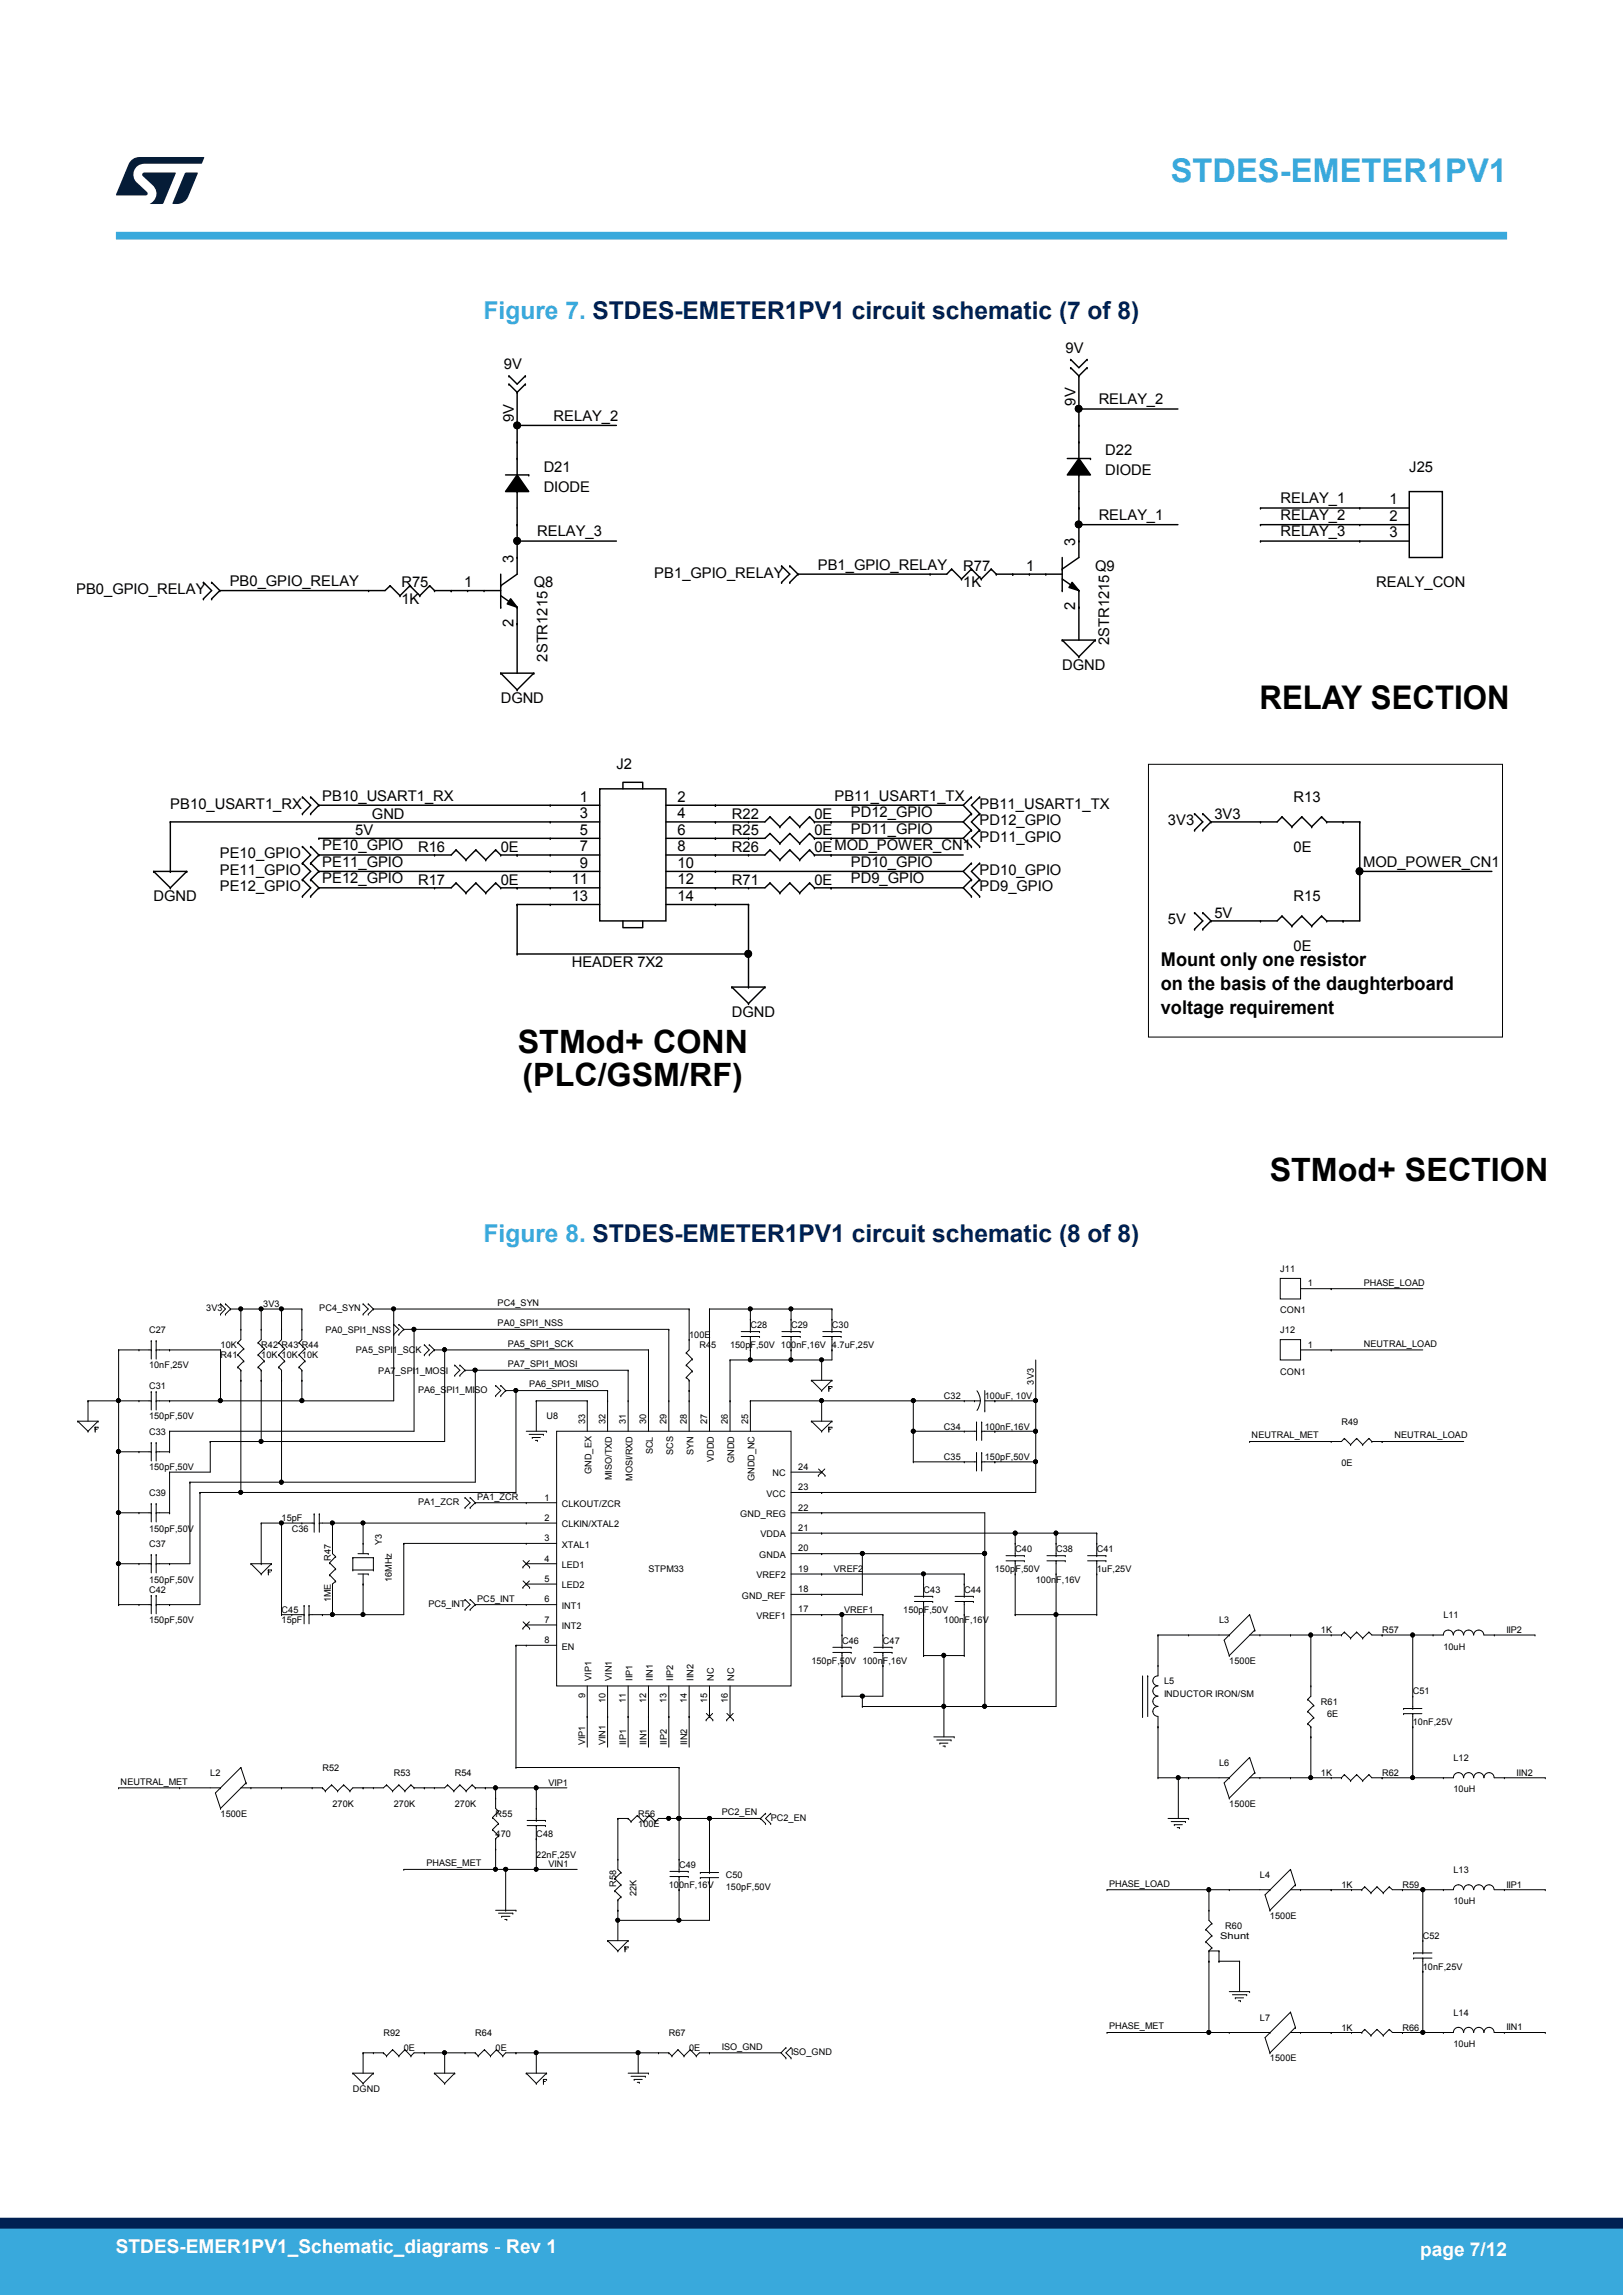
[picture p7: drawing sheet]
<svg xmlns="http://www.w3.org/2000/svg" width="210mm" height="297mm" viewBox="0 0 210 297" stroke-linecap="round" stroke-linejoin="round" font-family="sans-serif">
<defs><g id="words">
<text font-size="4.2" fill="#39a9dc" x="151.5" y="23.5">STDES-EMETER1PV1</text>
<g font-size="4.2">
<text x="163" y="91.8">RELAY SECTION</text>
<text x="67" y="136.2">STMod+ CONN</text>
<text x="67.6" y="140.6">(PLC/GSM/RF)</text>
<text x="164.3" y="152.9">STMod+ SECTION</text>
</g>
<g font-size="3.2" fill="#39a9dc">
<text x="62.6" y="41.3">Figure 7. STDES-EMETER1PV1 circuit schematic (7 of 8)</text>
<text x="62.6" y="160.7">Figure 8. STDES-EMETER1PV1 circuit schematic (8 of 8)</text>
</g>
<g font-size="2.5">
<text x="150.2" y="125.1">Mount only one resistor</text>
<text x="150.2" y="128.1">on the basis of the daughterboard</text>
<text x="150.2" y="131.2">voltage requirement</text>
</g>
<g font-size="2.5" fill="#fff">
<text x="15" y="291.6">STDES-EMER1PV1_Schematic_diagrams - Rev 1</text>
<text x="183.7" y="291.9">page 7/12</text>
</g>
<g font-size="1.9">
<text x="65.2" y="47.8">9V</text>
<text x="137.9" y="45.7">9V</text>
<text x="139.2" y="52.5" transform="rotate(-90 139.2 52.5)">9V</text>
<text x="142.2" y="52.3">RELAY_2</text>
<text x="66.5" y="54.6" transform="rotate(-90 66.5 54.6)">9V</text>
<text x="71.6" y="54.5">RELAY_2</text>
<text x="143" y="58.9">D22</text>
<text x="70.4" y="61.1">D21</text>
<text x="70.4" y="63.6">DIODE</text>
<text x="143" y="61.5">DIODE</text>
<text x="165.7" y="65.1">RELAY_1</text>
<text x="179.8" y="65.3">1</text>
<text x="182.3" y="61.1">J25</text>
<text x="69.5" y="69.4">RELAY_3</text>
<text x="139.1" y="70.6" transform="rotate(-90 139.1 70.6)">3</text>
<text x="142.2" y="67.3">RELAY_1</text>
<text x="165.7" y="67.3">RELAY_2</text>
<text x="165.7" y="69.4">RELAY_3</text>
<text x="179.8" y="67.4">2</text>
<text x="179.8" y="69.6">3</text>
<text x="9.9" y="76.9">PB0_GPIO_RELAY</text>
<text x="29.7" y="75.8">PB0_GPIO_RELAY</text>
<text x="51.9" y="76">R75</text>
<text x="60.1" y="76">1</text>
<text x="66.4" y="72.8" transform="rotate(-90 66.4 72.8)">3</text>
<text x="69.1" y="76">Q8</text>
<text x="84.7" y="74.7">PB1_GPIO_RELAY</text>
<text x="105.8" y="73.7">PB1_GPIO_RELAY</text>
<text x="124.6" y="73.9">R77</text>
<text x="124.6" y="76">1K</text>
<text x="132.8" y="73.8">1</text>
<text x="141.7" y="73.9">Q9</text>
<text x="178.1" y="76">REALY_CON</text>
<text x="51.9" y="78.1">1K</text>
<text x="66.4" y="81.1" transform="rotate(-90 66.4 81.1)">2</text>
<text x="139.1" y="79" transform="rotate(-90 139.1 79)">2</text>
<text x="143.5" y="83.5" transform="rotate(-90 143.5 83.5)">2STR1215</text>
<text x="70.9" y="85.6" transform="rotate(-90 70.9 85.6)">2STR1215</text>
<text x="137.4" y="86.7">DGND</text>
<text x="64.8" y="91">DGND</text>
<text x="79.8" y="99.5">J2</text>
<text x="22" y="104.6">PB10_USART1_RX</text>
<text x="41.7" y="103.6">PB10_USART1_RX</text>
<text x="48.1" y="105.9">GND</text>
<text x="75" y="103.7">1</text>
<text x="75" y="105.9">3</text>
<text x="87.7" y="103.7">2</text>
<text x="87.7" y="105.9">4</text>
<text x="94.7" y="105.9">R22</text>
<text x="105.4" y="105.9">0E</text>
<text x="108" y="103.6">PB11_USART1_TX</text>
<text x="110.1" y="105.8">PD12_GPIO</text>
<text x="110.1" y="107.9">PD11_GPIO</text>
<text x="126.8" y="106.8">PD12_GPIO</text>
<text x="126.8" y="104.6">PB11_USART1_TX</text>
<text x="151.1" y="106.8">3V3</text>
<text x="157.1" y="105.9">3V3</text>
<text x="167.4" y="103.8">R13</text>
<text x="28.4" y="113.2">PE11_GPIO</text>
<text x="28.4" y="111.1">PE10_GPIO</text>
<text x="41.7" y="110.1">PE10_GPIO</text>
<text x="41.7" y="112.2">PE11_GPIO</text>
<text x="46" y="108.1">5V</text>
<text x="54.1" y="110.2">R16</text>
<text x="64.8" y="110.2">0E</text>
<text x="75" y="108">5</text>
<text x="75" y="110.2">7</text>
<text x="75" y="112.3">9</text>
<text x="87.7" y="108">6</text>
<text x="87.7" y="110.2">8</text>
<text x="87.7" y="112.3">10</text>
<text x="94.7" y="108.1">R25</text>
<text x="94.7" y="110.2">R26</text>
<text x="105.4" y="108.1">0E</text>
<text x="105.4" y="110.2">0EMOD_POWER_CN1</text>
<text x="110.1" y="112.2">PD10_GPIO</text>
<text x="126.8" y="113.2">PD10_GPIO</text>
<text x="126.8" y="108.9">PD11_GPIO</text>
<text x="167.4" y="110.2">0E</text>
<text x="176.4" y="112.2">MOD_POWER_CN1</text>
<text x="19.9" y="116.6">DGND</text>
<text x="28.4" y="115.3">PE12_GPIO</text>
<text x="41.7" y="114.3">PE12_GPIO</text>
<text x="54.1" y="114.5">R17</text>
<text x="64.8" y="114.5">0E</text>
<text x="74" y="114.4">11</text>
<text x="74" y="116.6">13</text>
<text x="87.7" y="114.4">12</text>
<text x="87.7" y="116.6">14</text>
<text x="94.7" y="114.5">R71</text>
<text x="105.4" y="114.5">0E</text>
<text x="110.1" y="114.3">PD9_GPIO</text>
<text x="126.8" y="115.3">PD9_GPIO</text>
<text x="151.1" y="119.6">5V</text>
<text x="157.1" y="118.7">5V</text>
<text x="167.4" y="116.6">R15</text>
<text x="74" y="125.2">HEADER 7X2</text>
<text x="167.4" y="123.1">0E</text>
<text x="94.7" y="131.6">DGND</text>
</g>
<g font-size="1.2">
<text x="165.6" y="164.6">J11</text>
<text x="169.2" y="166.5">1</text>
<text x="176.5" y="166.4">PHASE_LOAD</text>
<text x="19.3" y="172.5">C27</text>
<text x="26.7" y="169.7">3V3</text>
<text x="34.1" y="169.1">3V3</text>
<text x="41.3" y="169.7">PC4_SYN</text>
<text x="42.1" y="172.5">PA0_SPI1_NSS</text>
<text x="64.4" y="169">PC4_SYN</text>
<text x="64.4" y="171.6">PA0_SPI1_NSS</text>
<text x="89.2" y="173.1">100E</text>
<text x="97.1" y="171.8">C28</text>
<text x="102.4" y="171.8">C29</text>
<text x="107.6" y="171.8">C30</text>
<text x="165.6" y="172.5">J12</text>
<text x="165.6" y="170">CON1</text>
<text x="19.3" y="177.1">10nF,25V</text>
<text x="19.3" y="179.7">C31</text>
<text x="28.5" y="175.8">R41</text>
<text x="28.5" y="174.5">10K</text>
<text x="33.8" y="174.5">R42 R43 R44</text>
<text x="33.8" y="175.8">10K 10K 10K</text>
<text x="46.1" y="175.1">PA5_SPI1_SCK</text>
<text x="48.9" y="177.8">PA7_SPI1_MOSI</text>
<text x="65.7" y="176.9">PA7_SPI1_MOSI</text>
<text x="65.7" y="174.3">PA5_SPI1_SCK</text>
<text x="68.5" y="179.6">PA6_SPI1_MISO</text>
<text x="90.5" y="174.5">R45</text>
<text x="94.5" y="174.5">150pF,50V 100nF,16V 4.7uF,25V</text>
<text x="133.8" y="179.2" transform="rotate(-90 133.8 179.2)">3V3</text>
<text x="165.6" y="177.9">CON1</text>
<text x="169.2" y="174.4">1</text>
<text x="176.5" y="174.3">NEUTRAL_LOAD</text>
<text x="19.3" y="183.7">150pF,50V</text>
<text x="19.3" y="185.7">C33</text>
<text x="54.1" y="180.3">PA6_SPI1_MISO</text>
<text x="70.7" y="183.7">U8</text>
<text x="75.7" y="184.3" transform="rotate(-90 75.7 184.3)">33</text>
<text x="78.3" y="184.3" transform="rotate(-90 78.3 184.3)">32</text>
<text x="81" y="184.3" transform="rotate(-90 81 184.3)">31</text>
<text x="83.6" y="184.3" transform="rotate(-90 83.6 184.3)">30</text>
<text x="86.2" y="184.3" transform="rotate(-90 86.2 184.3)">29</text>
<text x="88.9" y="184.3" transform="rotate(-90 88.9 184.3)">28</text>
<text x="91.5" y="184.3" transform="rotate(-90 91.5 184.3)">27</text>
<text x="94.2" y="184.3" transform="rotate(-90 94.2 184.3)">26</text>
<text x="96.8" y="184.3" transform="rotate(-90 96.8 184.3)">25</text>
<text x="122.1" y="185">C34</text>
<text x="122.1" y="181.1">C32</text>
<text x="127.4" y="185">100nF,16V</text>
<text x="127.4" y="181.1">100uF, 10V</text>
<text x="173.6" y="184.4">R49</text>
<text x="19.3" y="190.3">150pF,50V</text>
<text x="76.5" y="190.7" transform="rotate(-90 76.5 190.7)">GND_EX</text>
<text x="79.2" y="191.6" transform="rotate(-90 79.2 191.6)">MISO/TXD</text>
<text x="81.8" y="191.7" transform="rotate(-90 81.8 191.7)">MOSI/RXD</text>
<text x="84.5" y="188.2" transform="rotate(-90 84.5 188.2)">SCL</text>
<text x="87.1" y="188.3" transform="rotate(-90 87.1 188.3)">SCS</text>
<text x="89.7" y="188.3" transform="rotate(-90 89.7 188.3)">SYN</text>
<text x="92.3" y="189.2" transform="rotate(-90 92.3 189.2)">VDDD</text>
<text x="95" y="189.3" transform="rotate(-90 95 189.3)">GNDD</text>
<text x="97.6" y="191.7" transform="rotate(-90 97.6 191.7)">GNDD_NC</text>
<text x="100" y="191.1">NC</text>
<text x="103.3" y="190.2">24</text>
<text x="122.1" y="189">C35</text>
<text x="127.4" y="189">150pF,50V</text>
<text x="161.9" y="186.1">NEUTRAL_MET</text>
<text x="173.6" y="189.8">0E</text>
<text x="180.4" y="186.1">NEUTRAL_LOAD</text>
<text x="19.3" y="193.6">C39</text>
<text x="36.4" y="196.9">15pF</text>
<text x="54.1" y="194.8">PA1_ZCR</text>
<text x="61.8" y="194.1">PA1_ZCR</text>
<text x="70.4" y="196.8">2</text>
<text x="70.4" y="194.2">1</text>
<text x="72.7" y="197.7">CLKIN/XTAL2</text>
<text x="72.7" y="195">CLKOUT/ZCR</text>
<text x="95.8" y="196.3">GND_REG</text>
<text x="99.2" y="193.7">VCC</text>
<text x="103.3" y="195.5">22</text>
<text x="103.3" y="192.9">23</text>
<text x="19.3" y="200.2">C37</text>
<text x="19.3" y="198.2">150pF,50V</text>
<text x="37.8" y="198.2">C36</text>
<text x="42.8" y="202" transform="rotate(-90 42.8 202)">R47</text>
<text x="49.4" y="200" transform="rotate(-90 49.4 200)">Y3</text>
<text x="70.4" y="199.4">3</text>
<text x="70.4" y="202.1">4</text>
<text x="72.7" y="200.3">XTAL1</text>
<text x="72.7" y="202.9">LED1</text>
<text x="83.9" y="203.5">STPM33</text>
<text x="98.2" y="201.6">GNDA</text>
<text x="98.4" y="199">VDDA</text>
<text x="103.3" y="200.8">20</text>
<text x="103.3" y="203.4">19</text>
<text x="103.3" y="198.1">21</text>
<text x="107.9" y="203.4">VREF2</text>
<text x="128.7" y="203.5">150pF,50V</text>
<text x="131.4" y="200.8">C40</text>
<text x="136.6" y="200.8">C38</text>
<text x="141.9" y="200.8">C41</text>
<text x="141.9" y="203.5">1uF,25V</text>
<text x="19.3" y="204.8">150pF,50V</text>
<text x="19.3" y="206.1">C42</text>
<text x="36.4" y="208.8">C45</text>
<text x="42.8" y="207.4" transform="rotate(-90 42.8 207.4)">1ME</text>
<text x="50.7" y="204.7" transform="rotate(-90 50.7 204.7)">16MHz</text>
<text x="55.4" y="207.9">PC5_INT</text>
<text x="61.8" y="207.3">PC5_INT</text>
<text x="70.4" y="210">7</text>
<text x="70.4" y="207.4">6</text>
<text x="70.4" y="204.7">5</text>
<text x="72.7" y="208.2">INT1</text>
<text x="72.7" y="205.5">LED2</text>
<text x="96" y="206.9">GND_REF</text>
<text x="97.9" y="209.5">VREF1</text>
<text x="97.9" y="204.2">VREF2</text>
<text x="103.3" y="206">18</text>
<text x="103.3" y="208.7">17</text>
<text x="109.2" y="208.7">VREF1</text>
<text x="116.9" y="208.8">150pF,50V</text>
<text x="119.5" y="206.1">C43</text>
<text x="124.8" y="206.1">C44</text>
<text x="134" y="204.8">100nF,16V</text>
<text x="186.8" y="209.4">L11</text>
<text x="19.3" y="210.1">150pF,50V</text>
<text x="36.4" y="210.1">15pF</text>
<text x="70.4" y="212.6">8</text>
<text x="72.7" y="210.8">INT2</text>
<text x="72.7" y="213.5">EN</text>
<text x="105" y="215.3">150pF,50V 100nF,16V</text>
<text x="108.9" y="212.7">C46</text>
<text x="114.2" y="212.7">C47</text>
<text x="122.1" y="210.1">100nF,16V</text>
<text x="157.7" y="210.1">L3</text>
<text x="159.1" y="215.3">1500E</text>
<text x="170.9" y="211.4">1K</text>
<text x="178.8" y="211.4">R57</text>
<text x="186.8" y="213.5">10uH</text>
<text x="194.9" y="211.3">IIP2</text>
<text x="75.7" y="219.8" transform="rotate(-90 75.7 219.8)">9</text>
<text x="76.5" y="217.5" transform="rotate(-90 76.5 217.5)">VIP1</text>
<text x="78.3" y="220.4" transform="rotate(-90 78.3 220.4)">10</text>
<text x="79.2" y="217.5" transform="rotate(-90 79.2 217.5)">VIN1</text>
<text x="81" y="220.4" transform="rotate(-90 81 220.4)">11</text>
<text x="81.8" y="217.5" transform="rotate(-90 81.8 217.5)">IIP1</text>
<text x="83.6" y="220.4" transform="rotate(-90 83.6 220.4)">12</text>
<text x="84.5" y="217.5" transform="rotate(-90 84.5 217.5)">IIN1</text>
<text x="86.2" y="220.4" transform="rotate(-90 86.2 220.4)">13</text>
<text x="87.1" y="217.5" transform="rotate(-90 87.1 217.5)">IIP2</text>
<text x="88.9" y="220.4" transform="rotate(-90 88.9 220.4)">14</text>
<text x="89.7" y="217.5" transform="rotate(-90 89.7 217.5)">IIN2</text>
<text x="91.5" y="220.4" transform="rotate(-90 91.5 220.4)">15</text>
<text x="92.3" y="217.5" transform="rotate(-90 92.3 217.5)">NC</text>
<text x="94.2" y="220.4" transform="rotate(-90 94.2 220.4)">16</text>
<text x="95" y="217.5" transform="rotate(-90 95 217.5)">NC</text>
<text x="150.6" y="218">L5</text>
<text x="150.6" y="219.6">INDUCTOR IRON/SM</text>
<text x="170.9" y="220.6">R61</text>
<text x="182.8" y="219.3">C51</text>
<text x="75.7" y="225.8" transform="rotate(-90 75.7 225.8)">VIP1</text>
<text x="78.4" y="225.8" transform="rotate(-90 78.4 225.8)">VIN1</text>
<text x="81" y="225.8" transform="rotate(-90 81 225.8)">IIP1</text>
<text x="83.6" y="225.8" transform="rotate(-90 83.6 225.8)">IIN1</text>
<text x="86.3" y="225.8" transform="rotate(-90 86.3 225.8)">IIP2</text>
<text x="88.9" y="225.8" transform="rotate(-90 88.9 225.8)">IIN2</text>
<text x="171.7" y="222.2">6E</text>
<text x="182.8" y="223.2">10nF,25V</text>
<text x="188.1" y="227.9">L12</text>
<text x="15.6" y="231">NEUTRAL_MET</text>
<text x="27.2" y="229.8">L2</text>
<text x="41.7" y="229.2">R52</text>
<text x="43" y="233.8">270K</text>
<text x="50.9" y="229.8">R53</text>
<text x="50.9" y="233.8">270K</text>
<text x="58.8" y="229.8">R54</text>
<text x="58.8" y="233.8">270K</text>
<text x="71" y="231.1">VIP1</text>
<text x="157.7" y="228.5">L6</text>
<text x="159.1" y="233.8">1500E</text>
<text x="170.9" y="229.8">1K</text>
<text x="178.8" y="229.8">R62</text>
<text x="188.1" y="231.9">10uH</text>
<text x="196.2" y="229.8">IIN2</text>
<text x="28.5" y="235.1">1500E</text>
<text x="64.1" y="235.1">R55</text>
<text x="64.1" y="237.8">470</text>
<text x="69.4" y="237.8">C48</text>
<text x="82.6" y="235.1">R56</text>
<text x="82.6" y="236.4">100E</text>
<text x="93.4" y="234.9">PC2_EN</text>
<text x="99.7" y="235.6">PC2_EN</text>
<text x="55.2" y="241.5">PHASE_MET</text>
<text x="69.4" y="240.4">22nF,25V</text>
<text x="71" y="241.7">VIN1</text>
<text x="79.7" y="244.2" transform="rotate(-90 79.7 244.2)">R58</text>
<text x="82.4" y="245.4" transform="rotate(-90 82.4 245.4)">22K</text>
<text x="86.5" y="244.4">100nF,16V</text>
<text x="87.9" y="241.7">C49</text>
<text x="93.9" y="243">C50</text>
<text x="93.9" y="244.6">150pF,50V</text>
<text x="143.5" y="244.1">PHASE_LOAD</text>
<text x="163" y="243">L4</text>
<text x="173.6" y="244.4">1K</text>
<text x="181.5" y="244.4">R59</text>
<text x="188.1" y="242.4">L13</text>
<text x="194.9" y="244.3">IIP1</text>
<text x="157.9" y="250.9">Shunt</text>
<text x="158.5" y="249.6">R60</text>
<text x="164.3" y="248.3">1500E</text>
<text x="184.1" y="250.9">C52</text>
<text x="188.1" y="246.5">10uH</text>
<text x="184.1" y="254.9">10nF,25V</text>
<text x="49.6" y="263.5">R92</text>
<text x="61.5" y="263.5">R64</text>
<text x="86.5" y="263.5">R67</text>
<text x="143.5" y="262.6">PHASE_MET</text>
<text x="163" y="261.5">L7</text>
<text x="173.6" y="262.8">1K</text>
<text x="181.5" y="262.8">R66</text>
<text x="188.1" y="260.8">L14</text>
<text x="194.9" y="262.8">IIN1</text>
<text x="52.2" y="265.4">0E</text>
<text x="64.1" y="265.4">0E</text>
<text x="89.2" y="265.4">0E</text>
<text x="93.4" y="265.3">ISO_GND</text>
<text x="102.4" y="266">ISO_GND</text>
<text x="164.3" y="266.8">1500E</text>
<text x="188.1" y="264.9">10uH</text>
<text x="45.7" y="270.7">DGND</text>
</g>
</g></defs>
<g fill="none" stroke="#000" stroke-width=".19">
<path d="M65.9 49.7l1 1.1M65.9 48.6l1 1.1 1.1-1.1M65.9 49.7h.1M65.9 48.6h.1M66.9 59.3h.1M66.9 57.2h.1M66.9 50.8h.1M66.9 55.1h.1M66.9 50.8v10.7M66.9 55.1h12.9M68 49.7l-1.1 1.1M68 49.7h.1"/>
<path d="M68 48.6h.1M138.1 59.3h3M138.5 47.6h.1M138.5 46.5h.1M138.5 47.6l1.1 1M138.5 46.5l1.1 1.1 1.1-1.1M139.6 52.9h12.8M139.6 59.3l1.5 2.2h-3zM139.6 57.2h.1M139.6 55.1h.1M139.6 48.6h.1M139.6 52.9h.1"/>
<path d="M139.6 48.6v10.7M140.7 47.6h.1M140.7 46.5h.1M140.7 47.6l-1.1 1M141.1 59.3h.1M26.3 75.4l1.1 1-1.1 1.1M26.3 75.4h.1M26.3 77.5h.1M27.4 77.5h.1M27.4 75.4h.1M27.4 75.4l1 1M28.4 76.4h.1"/>
<path d="M28.4 76.4l-1 1.1M47.7 76.4h.1M50.5 75.8h.1M50.5 75.8l1.3 1.3M50.5 75.8l-.7 .6h-21.4M51.8 77.1h.1M53 75.8h.1M53 75.8l1.3 1.3M53 75.8l-1.2 1.3M54.3 77.1h.1M55.6 75.8h.1M55.6 75.8l.6 .6"/>
<path d="M55.6 75.8l-1.3 1.3M56.2 76.4h.1M56.2 76.4h8.6M58.4 76.4h.1M60.5 76.4h.1M62.6 76.4h.1M64.8 75.8h.1M64.8 78.6h.1M64.8 77.1l2.1 1.5M64.8 74.3v4.3M65.4 61.5h3M66.1 77.5l.8 1.1-1.3-.5z"/>
<path d="M66.9 61.5l1.5 2.1h-3zM66.9 78.6h.1M66.9 72.1h.1M66.9 63.6h.1M66.9 67.9h.1M66.9 70h.1M66.9 63.6v10.7l-2.1 1.5M66.9 78.6v8.5M66.9 70h12.9M68.4 61.5h.1M101.1 73.2h.1M101.1 75.4h.1"/>
<path d="M101.1 73.2l1.1 1.1-1.1 1.1M102.2 73.2l1.1 1.1M102.2 75.4h.1M102.2 73.2h.1M103.3 74.3h.1M103.3 74.3l-1.1 1.1M120.3 74.3h.1M123.1 73.6h.1M123.1 73.6l1.3 1.3M123.1 73.6l-.6 .7h-19.2M124.4 74.9h.1M125.7 73.6l-1.3 1.3"/>
<path d="M125.7 73.6h.1M125.7 73.6l1.3 1.3M127 74.9h.1M128.3 73.6l-1.3 1.3M128.3 73.6h.1M128.3 73.6l.6 .7M128.9 74.3h.1M128.9 74.3h8.5M131 74.3h.1M133.2 74.3h.1M135.3 74.3h.1M137.4 73.6h.1"/>
<path d="M137.4 76.4h.1M137.4 74.9l2.2 1.5M137.4 72.1v4.3M138.7 75.4l.9 1-1.3-.4zM139.6 67.9h12.8M139.6 61.5h.1M139.6 65.7h.1M139.6 76.4h.1M139.6 70h.1M139.6 78.6h.1M139.6 67.9h.1M139.6 61.5v10.6l-2.2 1.5"/>
<path d="M139.6 76.4v6.4M163.1 65.7h19.2M163.1 67.9h19.2M163.1 70h19.2M163.1 65.7h.1M163.1 67.9h.1M163.1 70h.1M175.9 65.7h.1M175.9 67.9h.1M175.9 70h.1M182.3 63.6h4.3v8.5h-4.3zM64.8 87.1l2.1 2.2"/>
<path d="M64.8 87.1h.1M64.8 87.1h4.3M66.9 89.3h.1M66.9 80.7h.1M69.1 87.1h.1M69.1 87.1l-2.2 2.2M137.4 82.8h.1M137.4 82.8h4.3M137.4 82.8l2.2 2.2M139.6 85h.1M141.7 82.8h.1M141.7 82.8l-2.1 2.2"/>
<path d="M19.9 112.8l2.1 2.1M19.9 112.8h.1M19.9 112.8h4.3M22 106.4h55.6M22 114.9h.1M22 106.4h.1M22 112.8h.1M22 106.4v6.4M24.2 112.8h.1M24.2 112.8l-2.2 2.1M39.1 111.7l1.1 1.1-1.1 1M39.1 109.6l1.1 1-1.1 1.1"/>
<path d="M39.1 103.1l1.1 1.1-1.1 1.1M39.1 113.8l1.1 1.1-1.1 1.1M39.1 111.7h.1M39.1 113.8h.1M39.1 109.6h.1M39.1 103.1h.1M39.1 105.3h.1M39.1 116h.1M40.2 113.8h.1M40.2 111.7h.1M40.2 109.6h.1M40.2 105.3h.1"/>
<path d="M40.2 103.1h.1M40.2 116h.1M40.2 111.7l1.1 1.1M40.2 109.6l1.1 1M40.2 103.1l1.1 1.1M40.2 113.8l1.1 1.1M41.3 112.8h36.3M41.3 104.2h36.3M41.3 108.5h36.3M41.3 110.6h.1M41.3 112.8h.1M41.3 104.2h.1"/>
<path d="M41.3 114.9h.1M41.3 108.5h.1M41.3 112.8l-1.1 1M41.3 110.6l-1.1 1.1M41.3 104.2l-1.1 1.1M41.3 114.9l-1.1 1.1M56.2 114.9h.1M56.2 110.6h.1M59 114.3h.1M59 110h.1M59 114.3l1.3 1.3M59 110l1.3 1.3"/>
<path d="M59 110l-.6 .6h-17.1M59 114.3l-.6 .6h-17.1M60.3 115.6h.1M60.3 111.3h.1M61.6 114.3h.1M61.6 110h.1M61.6 114.3l1.3 1.3M61.6 110l1.3 1.3M61.6 114.3l-1.3 1.3M61.6 110l-1.3 1.3M62.9 115.6h.1M62.9 111.3h.1"/>
<path d="M64.1 114.3l-1.2 1.3M64.1 110l-1.2 1.3M64.1 114.3h.1M64.1 110h.1M64.1 114.3l.7 .6M64.1 110l.7 .6M64.8 114.9h.1M64.8 110.6h.1M64.8 110.6h12.8M64.8 114.9h12.8M66.9 114.9h.1M66.9 110.6h.1"/>
<path d="M66.9 117.1h.1M66.9 117.1v6.4M66.9 117.1h10.7M71.2 104.2h.1M71.2 106.4h.1M71.2 108.5h.1M71.2 110.6h.1M71.2 112.8h.1M71.2 114.9h.1M71.2 117.1h.1M77.6 102.1h8.6v17.1h-8.6zM80.6 119.2v.9h2.6v-.9"/>
<path d="M80.6 102.1v-.9h2.6v.9M86.2 112.8h38.4M86.2 104.2h38.4M86.2 117.1h10.6M92.6 104.2h.1M92.6 106.4h.1M92.6 108.5h.1M92.6 110.6h.1M92.6 112.8h.1M92.6 114.9h.1M92.6 117.1h.1M96.8 108.5h.1"/>
<path d="M96.8 110.6h.1M96.8 114.9h.1M96.8 106.4h.1M96.8 117.1h.1M96.8 117.1v10.6M99.6 105.7l-.6 .7h-12.8M99.6 107.9l-.6 .6h-12.8M99.6 110l-.6 .6h-12.8M99.6 114.3l-.6 .6h-12.8M99.6 107.9h.1M99.6 110h.1M99.6 114.3h.1"/>
<path d="M99.6 105.7h.1M99.6 107.9l1.3 1.2M99.6 110l1.3 1.3M99.6 114.3l1.3 1.3M99.6 105.7l1.3 1.3M100.9 109.1h.1M100.9 111.3h.1M100.9 115.6h.1M100.9 107h.1M102.2 107.9l-1.3 1.2M102.2 110l-1.3 1.3M102.2 114.3l-1.3 1.3"/>
<path d="M102.2 105.7l-1.3 1.3M102.2 107.9h.1M102.2 110h.1M102.2 114.3h.1M102.2 105.7h.1M102.2 107.9l1.3 1.2M102.2 110l1.3 1.3M102.2 114.3l1.3 1.3M102.2 105.7l1.3 1.3M103.5 109.1h.1M103.5 111.3h.1M103.5 115.6h.1"/>
<path d="M103.5 107h.1M104.8 107.9l-1.3 1.2M104.8 110l-1.3 1.3M104.8 114.3l-1.3 1.3M104.8 105.7l-1.3 1.3M104.8 107.9h.1M104.8 110h.1M104.8 114.3h.1M104.8 105.7h.1M104.8 107.9l.6 .6M104.8 110l.6 .6M104.8 114.3l.6 .6"/>
<path d="M104.8 105.7l.6 .7M105.4 108.5h.1M105.4 110.6h.1M105.4 114.9h.1M105.4 106.4h.1M105.4 106.4h19.2M105.4 108.5h19.2M105.4 110.6h19.2M105.4 114.9h19.2M107.5 108.5h.1M107.5 110.6h.1M107.5 114.9h.1"/>
<path d="M107.5 106.4h.1M124.6 114.9l1.1 1.1M124.6 112.8l1.1 1M124.6 108.5l1.1 1.1M124.6 106.4l1.1 1M124.6 104.2l1.1 1.1M125.7 113.8l-1.1 1.1M125.7 111.7l-1.1 1.1M125.7 107.4l-1.1 1.1M125.7 105.3l-1.1 1.1M125.7 103.1l-1.1 1.1M125.7 113.8h.1"/>
<path d="M125.7 116h.1M125.7 111.7h.1M125.7 107.4h.1M125.7 109.6h.1M125.7 105.3h.1M125.7 103.1h.1M126.8 113.8l-1.1 1.1 1.1 1.1M126.8 111.7l-1.1 1.1 1.1 1M126.8 107.4l-1.1 1.1 1.1 1.1M126.8 105.3l-1.1 1.1 1.1 1M126.8 103.1l-1.1 1.1 1.1 1.1M126.8 116h.1"/>
<path d="M126.8 113.8h.1M126.8 111.7h.1M126.8 109.6h.1M126.8 107.4h.1M126.8 105.3h.1M126.8 103.1h.1M154.6 105.3h.1M154.6 107.4h.1M154.6 118.1h.1M154.6 105.3l1 1.1-1 1M154.6 118.1l1 1.1-1 1M155.6 105.3l1.1 1.1"/>
<path d="M155.6 118.1l1.1 1.1M155.6 107.4h.1M155.6 105.3h.1M155.6 118.1h.1M156.7 106.4h.1M156.7 119.2h.1M156.7 106.4l-1.1 1M156.7 119.2l-1.1 1M163.1 119.2h.1M163.1 106.4h.1M165.9 105.7l-.6 .7h-8.6M165.9 118.6l-.6 .6h-8.6"/>
<path d="M165.9 118.6h.1M165.9 105.7h.1M165.9 118.6l1.3 1.2M165.9 105.7l1.3 1.3M167.2 119.8h.1M167.2 107h.1M168.4 118.6h.1M168.4 105.7h.1M168.4 118.6l1.3 1.2M168.4 105.7l1.3 1.3M168.4 118.6l-1.2 1.2M168.4 105.7l-1.2 1.3"/>
<path d="M169.7 119.8h.1M169.7 107h.1M171 118.6l-1.3 1.2M171 105.7l-1.3 1.3M171 118.6h.1M171 105.7h.1M171 118.6l.7 .6M171 105.7l.7 .7M171.7 119.2h.1M171.7 106.4h.1M171.7 106.4h4.2M173.8 119.2h.1"/>
<path d="M173.8 106.4h.1M175.9 112.8h17.1M175.9 106.4h.1M175.9 112.8h.1M175.9 106.4v12.8h-4.2M66.9 123.5h.1M66.9 123.5h29.9M94.7 127.7h.1M94.7 127.7h4.3M94.7 127.7l2.1 2.2M96.8 129.9h.1M96.8 127.7h.1"/>
<path d="M99 127.7h.1M99 127.7l-2.2 2.2M154.6 120.2h.1M155.6 120.2h.1"/>
<circle cx="66.9" cy="55.1" r=".41"/>
<circle cx="139.6" cy="52.9" r=".41"/>
<circle cx="66.9" cy="70" r=".42"/>
<circle cx="139.6" cy="67.9" r=".41"/>
<circle cx="175.9" cy="112.8" r=".42"/>
<circle cx="96.8" cy="123.4" r=".42"/>
</g>
<g fill="#000">
<path d="M66.1 77.5l.8 1.1-1.3-.5zM138.7 75.4l.9 1-1.3-.4z"/>
<path d="M139.6 59.3l1.5 2.2h-3z" fill-rule="evenodd"/>
<path d="M66.9 61.5l1.5 2.1h-3z" fill-rule="evenodd"/>
<circle cx="66.9" cy="55.1" r=".41"/>
<circle cx="139.6" cy="52.9" r=".41"/>
<circle cx="66.9" cy="70" r=".42"/>
<circle cx="139.6" cy="67.9" r=".41"/>
<circle cx="175.9" cy="112.8" r=".42"/>
<circle cx="96.8" cy="123.4" r=".42"/>
<circle cx="31.1" cy="169.4" r=".25"/>
<circle cx="33.8" cy="169.4" r=".25"/>
<circle cx="36.4" cy="169.4" r=".25"/>
<circle cx="50.9" cy="169.4" r=".25"/>
<circle cx="53.6" cy="172" r=".25"/>
<circle cx="57.5" cy="174.7" r=".25"/>
<circle cx="61.5" cy="177.3" r=".26"/>
<circle cx="66.7" cy="179.9" r=".25"/>
<circle cx="97.1" cy="169.4" r=".25"/>
<circle cx="97.1" cy="176" r=".25"/>
<circle cx="102.3" cy="169.4" r=".25"/>
<circle cx="102.3" cy="176" r=".25"/>
<circle cx="106.3" cy="176" r=".25"/>
<circle cx="15.3" cy="181.3" r=".26"/>
<circle cx="15.3" cy="187.8" r=".26"/>
<circle cx="15.3" cy="195.8" r=".26"/>
<circle cx="28.5" cy="181.3" r=".26"/>
<circle cx="31.1" cy="193.1" r=".25"/>
<circle cx="33.8" cy="186.5" r=".25"/>
<circle cx="36.4" cy="191.8" r=".25"/>
<circle cx="36.4" cy="197.1" r=".25"/>
<circle cx="39.1" cy="181.3" r=".26"/>
<circle cx="43" cy="197.1" r=".25"/>
<circle cx="47" cy="197.1" r=".25"/>
<circle cx="106.3" cy="181.3" r=".25"/>
<circle cx="118.2" cy="185.2" r=".26"/>
<circle cx="118.2" cy="181.3" r=".26"/>
<circle cx="131.4" cy="198.4" r=".26"/>
<circle cx="134" cy="181.3" r=".26"/>
<circle cx="134" cy="185.2" r=".26"/>
<circle cx="134" cy="189.2" r=".26"/>
<circle cx="136.6" cy="198.4" r=".25"/>
<circle cx="15.3" cy="202.3" r=".26"/>
<circle cx="43" cy="208.9" r=".25"/>
<circle cx="47" cy="208.9" r=".25"/>
<circle cx="108.9" cy="208.9" r=".25"/>
<circle cx="111.6" cy="201" r=".26"/>
<circle cx="111.6" cy="219.5" r=".26"/>
<circle cx="119.5" cy="203.7" r=".25"/>
<circle cx="122.1" cy="214.2" r=".25"/>
<circle cx="127.4" cy="201" r=".26"/>
<circle cx="136.6" cy="208.9" r=".25"/>
<circle cx="169.6" cy="211.6" r=".25"/>
<circle cx="182.8" cy="211.6" r=".25"/>
<circle cx="64.1" cy="231.4" r=".25"/>
<circle cx="69.4" cy="231.4" r=".25"/>
<circle cx="86.5" cy="235.3" r=".25"/>
<circle cx="87.8" cy="235.3" r=".26"/>
<circle cx="91.8" cy="235.3" r=".26"/>
<circle cx="122.1" cy="220.8" r=".25"/>
<circle cx="127.4" cy="220.8" r=".26"/>
<circle cx="152.4" cy="230" r=".25"/>
<circle cx="169.6" cy="230" r=".25"/>
<circle cx="182.8" cy="230" r=".25"/>
<circle cx="64.1" cy="241.9" r=".25"/>
<circle cx="65.4" cy="241.9" r=".26"/>
<circle cx="69.4" cy="241.9" r=".25"/>
<circle cx="79.9" cy="248.5" r=".25"/>
<circle cx="87.8" cy="248.5" r=".26"/>
<circle cx="156.4" cy="244.5" r=".25"/>
<circle cx="184.1" cy="244.6" r=".26"/>
<circle cx="57.5" cy="265.6" r=".25"/>
<circle cx="69.4" cy="265.6" r=".25"/>
<circle cx="82.6" cy="265.6" r=".25"/>
<circle cx="156.4" cy="263" r=".25"/>
<circle cx="184.1" cy="263" r=".26"/>
</g>
<g fill="none" stroke="#000" stroke-width=".13">
<path d="M148.6 98.9h45.8v35.3h-45.8zM15.3 174.7h.1M15.3 174.7v33M15.3 174.7h4.3M18 174.7h.1M19.6 174.7h.1M19.6 173.5h.1M19.6 173.5v2.4M20.2 173.5h.1M20.2 174.7h.1M20.2 173.5v2.4M20.2 174.7h8.3"/>
<path d="M21.9 174.7h.1M28.5 168.7l.7 .7-.7 .7M28.5 168.7h.1M28.5 170.1h.1M28.5 174.7h.1M28.5 174.7v6.6M29.2 170.1h.1M29.2 168.7h.1M29.2 168.7l.6 .7M29.8 169.4h9.3M29.8 169.4h.1M29.8 169.4l-.6 .7"/>
<path d="M30.8 173.8h.1M30.8 175.3h.1M30.8 176.9h.1M30.8 173.8l.7 .8M30.8 175.3l.7 .8M30.8 176.9l.4 .4M31.2 177.3h.1M31.2 172h.1M31.2 178.6h.1M31.2 169.4h.1M31.2 169.4v4l-.4 .4M31.2 177.3v15.8"/>
<path d="M31.5 174.6h.1M31.5 176.1h.1M31.5 174.6l-.7 .7M31.5 176.1l-.7 .8M33.4 173.8h.1M33.4 175.3h.1M33.4 176.9h.1M33.4 173.8l.8 .8M33.4 175.3l.8 .8M33.4 176.9l.4 .4M33.8 177.3h.1M33.8 172h.1"/>
<path d="M33.8 178.6h.1M33.8 169.4h.1M33.8 169.4v4l-.4 .4M33.8 177.3v9.2M34.2 174.6h.1M34.2 176.1h.1M34.2 174.6l-.8 .7M34.2 176.1l-.8 .8M36.1 173.8h.1M36.1 175.3h.1M36.1 176.9h.1M36.1 173.8l.7 .8"/>
<path d="M36.1 175.3l.7 .8M36.1 176.9l.3 .4M36.4 177.3h.1M36.4 172h.1M36.4 178.6h.1M36.4 169.4h.1M36.4 169.4v4l-.3 .4M36.4 177.3v14.5M36.8 174.6h.1M36.8 176.1h.1M36.8 174.6l-.7 .7M36.8 176.1l-.7 .8"/>
<path d="M38.7 173.8h.1M38.7 175.3h.1M38.7 176.9h.1M38.7 173.8l.8 .8M38.7 175.3l.8 .8M38.7 176.9l.4 .4M39.1 177.3h.1M39.1 172h.1M39.1 178.6h.1M39.1 169.4h.1M39.1 169.4v4l-.4 .4M39.1 177.3v4"/>
<path d="M39.5 174.6h.1M39.5 176.1h.1M39.5 174.6l-.8 .7M39.5 176.1l-.8 .8M47 168.7l.6 .7-.6 .7M47 168.7h.1M47 170.1h.1M47.6 168.7l.7 .7M47.6 170.1h.1M47.6 168.7h.1M48.3 169.4h.1M48.3 169.4l-.7 .7"/>
<path d="M48.3 169.4h40.9M50.9 171.4l.7 .6-.7 .7M50.9 171.4h.1M50.9 172.7h.1M50.9 169.4h.1M50.9 169.4v11.9h-30.7M51.6 172.7h.1M51.6 171.4h.1M51.6 171.4l.6 .6M52.2 172h34.3M52.2 172h.1M52.2 172l-.6 .7"/>
<path d="M53.6 172h.1M53.6 172v13.2h-31.7M54.9 174h.1M54.9 175.3h.1M54.9 174l.6 .7-.6 .6M55.5 174l.7 .7M55.5 175.3h.1M55.5 174h.1M56.2 174.7h27.7M56.2 174.7h.1M56.2 174.7l-.7 .6M57.5 174.7h.1"/>
<path d="M57.5 174.7v11.8h-30.3M58.8 176.7l.7 .6-.7 .7M58.8 176.7h.1M58.8 178h.1M59.5 178h.1M59.5 176.7h.1M59.5 176.7l.7 .6M60.2 177.3h21.1M60.2 177.3h.1M60.2 177.3l-.7 .7M61.5 177.3h.1M61.5 177.3v14.5h-36.9"/>
<path d="M64.1 179.3h.1M64.1 179.3l.7 .7-.7 .6M64.8 179.3l.6 .7M64.8 179.3h.1M65.4 180h.1M65.4 180l-.6 .6M65.4 180h13.2M66.8 180h.1M66.8 180v13.1h-40.9M78.6 180h.1M78.6 180v5.2M81.3 177.3h.1"/>
<path d="M81.3 177.3v7.9M83.9 174.7h.1M83.9 174.7v10.5M86.5 172h.1M86.5 172v13.2M88.8 175.1h.1M88.8 176.7h.1M88.8 178.3h.1M88.8 175.1l.8 .8M88.8 176.7l.8 .7M88.8 178.3l.4 .3M89.2 178.6h.1"/>
<path d="M89.2 173.4h.1M89.2 180h.1M89.2 169.4h.1M89.2 169.4v5.3l-.4 .4M89.2 178.6v6.6M89.6 175.9h.1M89.6 177.4h.1M89.6 175.9l-.8 .8M89.6 177.4l-.8 .9M91.8 169.4h15.8M91.8 169.4h.1M91.8 169.4v15.8"/>
<path d="M94.5 176h.1M94.5 176v9.2M95.9 173h2.4M95.9 172.3h2.4M97.1 172.3h.1M97.1 173h.1M97.1 170.7h.1M97.1 174.7h.1M97.1 169.4h.1M97.1 176h.1M97.1 169.4v2.9M97.1 173v3"/>
<path d="M98.3 173h.1M98.3 172.3h.1M101.2 173h2.3M101.2 172.3h2.3M102.4 172.3h.1M102.4 173h.1M102.4 170.7h.1M102.4 174.7h.1M102.4 169.4h.1M102.4 176h.1M102.4 169.4v2.9M102.4 173v3"/>
<path d="M103.5 173h.1M103.5 172.3h.1M105 178.6l1.3 1.4M105 178.6h.1M105 178.6h2.6M106.3 180h.1M106.3 176h.1M106.3 176v2.6M106.5 173h2.3M106.5 172.3h2.3M107.2 179.4h.1M107.2 180h.1"/>
<path d="M107.2 179.7h.1M107.2 179.4v.6M107.2 179.4h.4M107.2 179.7h.3M107.6 178.6h.1M107.6 179.4h.1M107.6 172.3h.1M107.6 173h.1M107.6 170.7h.1M107.6 174.7h.1M107.6 169.4h.1M107.6 178.6l-1.3 1.4"/>
<path d="M107.6 169.4v2.9M107.6 173v3h-13.1M108.8 173h.1M108.8 172.3h.1M126.4 180a2.08 2.08 0 0 1 0 2.5M127.4 180v2.6M134 176v17.1h-31.6M165.6 173.4h2.7v2.6h-2.7zM165.6 165.4h2.7v2.7h-2.7zM168.3 174.7h15.8M168.3 166.8h15.8M172.2 174.7h.1"/>
<path d="M172.2 166.8h.1M10.1 183.9h.1M10.1 183.9h2.6M10.1 183.9l1.3 1.3M11.4 181.3h8.2M11.4 185.2h.1M11.4 181.3h.1M11.4 181.3v2.6M12.3 184.7h.1M12.3 185.2h.1M12.3 185h.1M12.3 184.7h.4"/>
<path d="M12.3 184.7v.5M12.3 185h.3M12.7 183.9h.1M12.7 184.7h.1M12.7 183.9l-1.3 1.3M15.3 195.8h.1M15.3 187.9h.1M15.3 181.3h.1M15.3 195.8h4.3M15.3 187.9h4.3M18 195.8h.1M18 187.9h.1"/>
<path d="M18 181.3h.1M19.6 195.8h.1M19.6 194.6h.1M19.6 187.9h.1M19.6 186.7h.1M19.6 181.3h.1M19.6 180.1h.1M19.6 180.1v2.4M19.6 186.7v2.4M19.6 194.6v2.4M20.2 194.6h.1M20.2 195.8h.1"/>
<path d="M20.2 186.7h.1M20.2 187.9h.1M20.2 180.1h.1M20.2 181.3h.1M20.2 180.1v2.4M20.2 186.7v2.4M20.2 194.6v2.4M20.2 195.8h1.7M20.2 187.9h1.7M21.9 195.8h.1M21.9 187.9h.1M21.9 181.3h.1"/>
<path d="M21.9 190.5h.1M21.9 185.2h.1M21.9 185.2v2.7M21.9 190.5v5.3M24.6 191.8h.1M24.6 191.8v10.6h-4.4M25.9 193.1h.1M25.9 193.1v14.6h-5.7M27.2 186.5h.1M27.2 186.5v4h-5.3M28.5 181.3h.1M31.2 193.1h.1"/>
<path d="M33.8 186.5h.1M33.8 197.1h.1M33.8 197.1v5.3M33.8 197.1h6.8M36.4 191.8h.1M36.4 197.1h.1M36.4 197.1v11.9M39.1 197.1h.1M39.1 181.3h.1M40.6 197.1h.1M40.6 195.9h.1M40.6 195.9v2.4"/>
<path d="M41.3 197.1h30.7M41.3 195.9h.1M41.3 197.1h.1M41.3 195.9v2.4M43 199.7h.1M43 197.1h.1M43 197.1v4l.4 .3M47 199.7h.1M47 197.1h.1M47 197.1v4M52.2 199.7h19.8M52.2 199.7h.1"/>
<path d="M52.2 199.7v9.3h-12.2M60.2 193.8l.6 .7-.6 .6M60.2 193.8h.1M60.2 195.1h.1M60.8 195.1h.1M60.8 193.8h.1M60.8 193.8l.7 .7M61.5 194.5h10.5M61.5 194.5h.1M61.5 194.5l-.7 .6M64.1 180.6h.1M64.8 180.6h.1"/>
<path d="M68.1 197.1h.1M68.1 199.7h.1M68.1 194.5h.1M68.1 185.2h2.6M68.5 185.6h1.8M68.9 186h1M68.9 186h.1M69.3 186.4h.2M69.4 181.3h6.6M69.4 181.3h.1M69.4 181.3v3.9M69.5 186.4h.1"/>
<path d="M70.3 185.6h.1M70.7 185.2h.1M72 185.2h30.4v33h-30.4zM76 181.3h.1M76 181.3v3.9M78.6 181.3h.1M81.3 181.3h.1M83.9 181.3h.1M86.5 181.3h.1M89.2 181.3h.1M91.8 181.3h.1M94.5 181.3h.1"/>
<path d="M97.1 181.3h29.8M97.1 181.3h.1M97.1 181.3v3.9M102.4 198.4h39.5M102.4 195.8h25v25M102.4 190.5h3.9M105 183.9l1.3 1.3M105 183.9h.1M105 183.9h2.6M105.9 190.9h.1M105.9 190.1l.8 .8M106.3 185.2h.1"/>
<path d="M106.3 198.4h.1M106.3 193.1h.1M106.3 195.8h.1M106.3 190.5h.1M106.3 181.3h.1M106.3 181.3v2.6M106.7 190.1l-.8 .8M106.7 190.9h.1M107.2 184.7h.1M107.2 185.2h.1M107.2 185h.1M107.2 184.7h.4"/>
<path d="M107.2 184.7v.5M107.2 185h.3M107.6 183.9h.1M107.6 184.7h.1M107.6 183.9l-1.3 1.3M118.2 185.2h8.2M118.2 189.2h8.2M118.2 181.3h.1M118.2 189.2h.1M118.2 185.2h.1M118.2 181.3v7.9M124.8 185.2h.1"/>
<path d="M124.8 189.2h.1M124.8 181.3h.1M126.1 181.3h.1M126.4 185.2h.1M126.4 184h.1M126.4 189.2h.1M126.4 188h.1M126.4 184v2.4M126.4 188v2.4M127 184h.1M127 185.2h.1M127 188h.1"/>
<path d="M127 189.2h.1M127 184v2.4M127 188v2.4M127 185.2h7M127 189.2h7M127.4 182.6h.1M127.4 181.3h6.6M128.7 185.2h.1M128.7 189.2h.1M128.7 181.3h.1M131.4 199.7h.1M131.4 198.4h.1"/>
<path d="M131.4 198.4v2.9M134 189.2h.1M134 185.2h.1M134 181.3h.1M136.6 199.7h.1M136.6 198.4h.1M136.6 198.4v2.9M141.9 199.7h.1M141.9 198.4h.1M141.9 198.4v2.9M161.7 186.5h.1M172.2 186.5h.1"/>
<path d="M173.9 186.1l-.3 .4h-11.9M173.9 186.1h.1M173.9 186.1l.9 .9M174.8 187h.1M175.5 186.1l-.7 .9M175.5 186.1h.1M175.5 186.1l.8 .9M176.3 187h.1M177.1 186.1h.1M177.1 186.1l.4 .4M177.1 186.1l-.8 .9M177.5 186.5h.1"/>
<path d="M177.5 186.5h11.9M178.8 186.5h.1M15.3 202.4h.1M15.3 207.7h.1M15.3 202.4h4.3M15.3 207.7h4.3M18 207.7h.1M18 202.4h.1M19.6 207.7h.1M19.6 206.5h.1M19.6 202.4h.1M19.6 201.2h.1"/>
<path d="M19.6 201.2v2.4M19.6 206.5v2.3M20.2 206.5h.1M20.2 207.7h.1M20.2 201.2h.1M20.2 202.4h.1M20.2 201.2v2.4M20.2 206.5v2.3M21.9 207.7h.1M21.9 202.4h.1M32.5 202.4h.1M32.5 202.4h2.6"/>
<path d="M32.5 202.4l1.3 1.3M33.8 203.7h.1M33.8 202.4h.1M34.7 203.4h.3M34.7 203.2h.1M34.7 203.7h.1M34.7 203.4h.1M34.7 203.2h.4M34.7 203.2v.5M35.1 202.4h.1M35.1 203.2h.1M35.1 202.4l-1.3 1.3"/>
<path d="M36.4 209h2.9M36.4 209h.1M37.8 209h.1M39.3 209h.1M39.3 207.8h.1M39.3 207.8v2.3M40 207.8h.1M40 209h.1M40 207.8v2.3M41.7 209h.1M42.6 202.3h.1M42.6 203.8h.1"/>
<path d="M42.6 202.3l.8 .7M42.6 203.8l.8 .8M43 205h.1M43 206.3h.1M43 209h.1M43 205v4M43.4 201.4h.1M43.4 203h.1M43.4 204.6h.1M43.4 201.4l-.8 .9M43.4 203l-.8 .8M43.4 204.6l-.4 .4"/>
<path d="M45.7 201.6h2.6M45.7 201.6h.1M45.7 203.2h.1M45.7 203.2h2.6M45.7 201.6v1.6M46.3 203.7h1.3M46.3 201.1h1.3M47 205h.1M47 209h.1M47 203.7v5.3M47.6 203.7h.1M47.6 201.1h.1"/>
<path d="M48.3 203.2h.1M48.3 201.6h.1M48.3 201.6v1.6M60.2 207l.6 .7-.6 .6M60.2 207h.1M60.2 208.3h.1M60.8 208.3h.1M60.8 207h.1M60.8 207l.7 .7M61.5 207.7h10.5M61.5 207.7h.1M61.5 207.7l-.7 .6"/>
<path d="M66.8 212.9h5.2M66.8 212.9h.1M66.8 212.9v15.8M67.7 205.4h.1M67.7 210.7h.1M67.7 202.8h.1M67.7 204.6l.8 .8M67.7 209.9l.8 .8M67.7 202l.8 .8M68.1 202.4h3.9M68.1 205h3.9M68.1 210.3h3.9"/>
<path d="M68.1 205h.1M68.1 210.3h.1M68.1 202.4h.1M68.1 207.7h.1M68.1 212.9h.1M68.5 204.6l-.8 .8M68.5 209.9l-.8 .8M68.5 202l-.8 .8M68.5 205.4h.1M68.5 210.7h.1M68.5 202.8h.1M76 218.2v7.9"/>
<path d="M78.6 218.2v7.9M81.3 218.2v7.9M83.9 218.2v7.9M86.5 218.2v7.9M89.2 218.2v7.9M91.8 218.2v3.9M94.5 218.2v3.9M102.4 203.7h22.4M102.4 201.1h25M102.4 206.3h9.2M102.4 209h11.8M106.3 206.3h.1"/>
<path d="M106.3 201.1h.1M106.3 209h.1M106.3 203.7h.1M107.8 213.8h2.3M107.8 213.2h2.3M108.9 213.2h.1M108.9 213.8h.1M108.9 211.6h.1M108.9 215.6h.1M108.9 209h.1M108.9 219.5h.1M108.9 209v4.2"/>
<path d="M108.9 213.8v5.7M110.1 213.8h.1M110.1 213.2h.1M111.6 219.5h.1M111.6 206.3h.1M111.6 201.1h.1M111.6 201.1v5.2M111.6 219.5v1.3M113.1 213.8h2.3M113.1 213.2h2.3M114.2 213.2h.1M114.2 213.8h.1"/>
<path d="M114.2 211.6h.1M114.2 215.6h.1M114.2 209h.1M114.2 209v4.2M114.2 213.8v5.7h-5.3M115.4 213.8h.1M115.4 213.2h.1M118.3 207.3h2.4M118.3 206.6h2.4M119.5 206.6h.1M119.5 207.3h.1M119.5 205h.1"/>
<path d="M119.5 209h.1M119.5 203.7h.1M119.5 214.3h.1M119.5 203.7v2.9M119.5 207.3v7M119.5 214.3h5.3M120.7 207.3h.1M120.7 206.6h.1M122.1 214.3h.1M122.1 214.3v10.5M123.6 207.3h2.3M123.6 206.6h2.3"/>
<path d="M124.8 206.6h.1M124.8 207.3h.1M124.8 205h.1M124.8 209h.1M124.8 203.7h.1M124.8 214.3h.1M124.8 203.7v2.9M124.8 207.3v7M125.9 207.3h.1M125.9 206.6h.1M127.4 201.1h.1M130.2 202h2.3"/>
<path d="M130.2 201.3h2.3M131.4 201.3h.1M131.4 202h.1M131.4 203.7h.1M131.4 209h.1M131.4 202v7M131.4 209h10.5M132.5 202h.1M132.5 201.3h.1M135.5 202h2.3M135.5 201.3h2.3M136.6 201.3h.1"/>
<path d="M136.6 202h.1M136.6 203.7h.1M136.6 209h.1M136.6 202v18.8h-25M137.8 202h.1M137.8 201.3h.1M140.7 202h2.4M140.7 201.3h2.4M141.9 201.3h.1M141.9 202h.1M141.9 203.7h.1M141.9 209h.1"/>
<path d="M141.9 202v7M143.1 202h.1M143.1 201.3h.1M147.8 216.9v5.2M148.5 216.9h.1M148.5 216.9v5.2M149.8 211.6h9.3M149.8 219.5a.65 .65 0 0 0-.6 .7 .65 .65 0 0 0 .6 .6M149.8 218.2a.65 .65 0 0 0-.6 .6 .65 .65 0 0 0 .6 .7M149.8 211.6v5.3a.64 .64 0 0 0-.6 .6 .64 .64 0 0 0 .6 .7M149.8 215.6h.1M149.8 211.6h.1"/>
<path d="M153.8 211.6h.1M159.1 214.3h.1M159.1 211.6h.1M161.7 209l-3.3 3.3 .7 2M161.7 209h.1M161.7 209l.7 2M161.7 211.6h11.9M162.4 211l-3.3 3.3M162.4 211h.1M163 211.6h.1M167 211.6h.1M169.2 219.9h.1"/>
<path d="M169.2 219.9l.8 .8M169.6 218.2h.1M169.6 211.6h.1M169.6 211.6v7.9l-.4 .4M172.2 211.6h.1M173.6 211.6h.1M173.9 211.2l.9 .8M173.9 211.2h.1M173.9 211.2l-.3 .4M174.8 212h.1M175.5 211.2h.1M175.5 211.2l-.7 .8"/>
<path d="M175.5 211.2l.8 .8M176.3 212h.1M177.1 211.2h.1M177.1 211.2l-.8 .8M177.1 211.2l.4 .4h9.3a.64 .64 0 0 1 .6-.6 .64 .64 0 0 1 .6 .6M178.8 211.6h.1M182.8 219.5h.1M182.8 211.6h.1M182.8 211.6v9.5M185.4 211.6h.1M189.4 211.6a.65 .65 0 0 0-.7-.6 .65 .65 0 0 0-.6 .6M190.7 211.6a.64 .64 0 0 0-.7-.6 .64 .64 0 0 0-.6 .6"/>
<path d="M192 211.6a.65 .65 0 0 0-.7-.6 .65 .65 0 0 0-.6 .6M192 211.6h6.6M193.3 211.6h.1M198.6 211.6h.1M15.3 231.4h13.2M15.3 231.4h.1M23.2 231.4h.1M28.5 234h.1M28.5 231.4h.1M31.2 228.7l-3.3 3.3 .6 2M31.2 228.7h.1M31.2 231.4h10.5"/>
<path d="M31.2 228.7l.6 2M31.8 230.7l-3.3 3.3M31.8 230.7h.1M32.5 231.4h.1M36.4 231.4h.1M40.4 231.4h.1M41.7 231.4h.1M41.7 231.4l.4 .4M42.1 231.8h.1M42.9 231h.1M42.9 231l-.8 .8M42.9 231l.8 .8"/>
<path d="M43.7 231.8h.1M44.5 231h.1M44.5 231l-.8 .8M44.5 231l.8 .8M45.3 231.8h.1M47 231.4h.1M48.3 231.4h.1M50 231l-.4 .4h-3.9l-.4 .4M50 231h.1M50 231l.8 .8M50.8 231.8h.1M51.6 231l-.8 .8"/>
<path d="M51.6 231h.1M51.6 231l.8 .8M52.4 231.8h.1M53.2 231h.1M53.2 231l.4 .4M53.2 231l-.8 .8M53.6 231.4h.1M54.9 231.4h.1M56.2 231.4h.1M57.9 231l-.4 .4h-3.9M57.9 231h.1M57.9 231l.8 .8"/>
<path d="M58.7 231.8h.1M59.5 231h.1M59.5 231l.8 .8M59.5 231l-.8 .8M60.3 231.8h.1M61.1 231l-.8 .8M61.1 231h.1M61.1 231l.4 .4M61.5 231.4h.1M61.5 231.4h11.9M62.8 231.4h.1M63.7 235.2h.1"/>
<path d="M63.7 236.8h.1M63.7 235.2l.8 .8M63.7 236.8l.8 .8M64.1 238h.1M64.1 232.7h.1M64.1 239.3h.1M64.1 231.4h.1M64.1 231.4v2.6l.4 .4M64.1 238v3.9M64.5 234.4h.1M64.5 236h.1M64.5 237.6h.1"/>
<path d="M64.5 234.4l-.8 .8M64.5 236l-.8 .8M64.5 237.6l-.4 .4M66.8 228.7h21.1M66.8 228.7h.1M68.2 236.3h2.4M68.2 235.6h2.4M69.4 235.6h.1M69.4 236.3h.1M69.4 234h.1M69.4 238h.1M69.4 231.4h.1"/>
<path d="M69.4 231.4v4.2M69.4 236.3v5.6M70.6 236.3h.1M70.6 235.6h.1M76 222.1h.1M78.6 222.1h.1M79.9 235.3h.1M79.9 235.3v6.6l.5 .4M79.9 235.3h1.4M81.3 235.3l.4 .4M81.3 222.1h.1M81.3 235.3h.1"/>
<path d="M81.7 235.7h.1M82.5 235l.7 .7M82.5 235h.1M82.5 235l-.8 .7M83.2 235.7h.1M83.9 222.1h.1M84 235l.8 .7M84 235h.1M84 235l-.8 .7M84.8 235.7h.1M86.5 222.1h.1M86.5 235.3h.1"/>
<path d="M87.9 235.3h.1M87.9 228.7h.1M87.9 228.7v13.5M89.2 222.1h.1M91.4 222.6h.1M91.4 221.7l.8 .9M91.8 222.1h.1M91.8 235.3h.1M91.8 235.3v7M92.2 221.7l-.8 .9M92.2 222.6h.1M94 222.6h.1"/>
<path d="M94.1 221.7l.8 .9M94.5 222.1h.1M94.9 221.7l-.9 .9M94.9 222.6h.1M98.4 235.3h.1M98.4 235.3l.7 .7M98.4 235.3h-13.2l-.4 .4M99.1 234.7l-.7 .6M99.1 234.7h.1M99.1 236h.1M99.7 236h.1M99.7 234.7h.1"/>
<path d="M99.7 234.7l-.6 .6 .6 .7M111.6 220.8h.1M120.8 224.8h2.7M121.2 225.2h1.9M121.6 225.6h1.1M121.6 225.6h.1M122 226h.3M122.1 220.8h.1M122.3 226h.1M123.1 225.2h.1M123.5 224.8h.1M127.4 220.8h.1"/>
<path d="M147.8 222.1h.1M149.8 220.8a.64 .64 0 0 0-.6 .7 .64 .64 0 0 0 .6 .6v8M149.8 223.5h.1M149.8 230.1h.1M149.8 230.1h9.3M151.1 235.3h2.7M151.5 235.7h1.9M151.9 236.1h1.1M151.9 236.1h.1M152.3 236.5h.3M152.5 230.1h.1M152.5 230.1v5.2"/>
<path d="M152.6 236.5h.1M153.4 235.7h.1M153.8 235.3h.1M153.8 230.1h.1M159.1 232.7h.1M159.1 230.1h.1M161.7 227.4l-3.3 3.3 .7 2M161.7 227.4h.1M161.7 227.4l.7 2M161.7 230.1h11.9M162.4 229.4l-3.3 3.3M162.4 229.4h.1"/>
<path d="M163 230.1h.1M167 230.1h.1M169.2 221.5h.1M169.2 223.1h.1M169.2 221.5l.8 .8M169.2 223.1l.4 .4M169.6 223.5h.1M169.6 224.8h.1M169.6 230.1h.1M169.6 223.5v6.6M170 220.7h.1M170 222.3h.1"/>
<path d="M170 220.7l-.8 .8M170 222.3l-.8 .8M172.2 230.1h.1M173.6 230.1h.1M173.9 229.7l.9 .7M173.9 229.7h.1M173.9 229.7l-.3 .4M174.8 230.4h.1M175.5 229.7h.1M175.5 229.7l-.7 .7M175.5 229.7l.8 .7M176.3 230.4h.1"/>
<path d="M177.1 229.7h.1M177.1 229.7l-.8 .7M177.1 229.7l.4 .4h10.6a.65 .65 0 0 1 .6-.7 .65 .65 0 0 1 .7 .7M178.8 230.1h.1M181.6 221.8h.1M181.6 221.1h.1M181.6 221.8h2.4M181.6 221.1h2.4M182.8 221.1h.1M182.8 221.8h.1M182.8 223.5h.1M182.8 230.1h.1"/>
<path d="M182.8 221.8v8.3M186.8 230.1h.1M189.4 230.1a.64 .64 0 0 1 .6-.7 .64 .64 0 0 1 .7 .7M190.7 230.1a.65 .65 0 0 1 .6-.7 .65 .65 0 0 1 .7 .7M192 230.1a.65 .65 0 0 1 .7-.7 .65 .65 0 0 1 .6 .7M193.3 230.1h6.6M194.7 230.1h.1M199.9 230.1h.1M52.2 241.9h22.5M52.2 241.9h.1M64.1 241.9h.1M64.1 247.2h2.7"/>
<path d="M64.5 247.6h1.9M64.9 248h1.1M64.9 248h.1M65.3 248.4h.3M65.4 247.2h.1M65.4 241.9h.1M65.4 241.9v5.3M65.6 248.4h.1M66.4 247.6h.1M66.8 247.2h.1M69.4 241.9h.1M78.6 251.1l1.3 1.4"/>
<path d="M78.6 251.1h.1M78.6 251.1h2.7M79.5 243.1h.1M79.5 244.7h.1M79.5 243.1l.9 .8M79.5 244.7l.9 .8M79.9 252.5h.1M79.9 245.9h.1M79.9 240.6h.1M79.9 247.2h.1M79.9 248.5h.1M79.9 245.9v5.2"/>
<path d="M80.4 242.3h.1M80.4 243.9h.1M80.4 245.5h.1M80.4 242.3l-.9 .8M80.4 243.9l-.9 .8M80.4 245.5l-.5 .4M80.9 252h.1M80.9 252.5h.1M80.9 252.2h.1M80.9 252h.4M80.9 252v.5M80.9 252.2h.2"/>
<path d="M81.3 251.1h.1M81.3 252h.1M81.3 251.1l-1.4 1.4M86.7 242.8h2.4M86.7 242.2h2.4M87.9 242.2h.1M87.9 242.8h.1M87.9 240.6h.1M87.9 244.6h.1M87.9 248.5h.1M87.9 242.8v5.7M89.1 242.8h.1"/>
<path d="M89.1 242.2h.1M90.6 242.3h2.4M90.6 243h2.4M90.6 242.3h.1M90.6 243h.1M91.8 243h.1M91.8 242.3h.1M91.8 244.6h.1M91.8 240.6h.1M91.8 243v5.5h-11.9M143.2 244.6h.1M143.2 244.6h21.1"/>
<path d="M156 249.7h.1M156 251.3h.1M156 249.7l.8 .8M156 251.3l.8 .8M156.4 252.5h.1M156.4 247.2h.1M156.4 253.8h.1M156.4 244.6h.1M156.4 244.6v3.9l.4 .4M156.4 252.5h1.3M156.4 252.5v10.5M156.8 248.9h.1"/>
<path d="M156.8 250.5h.1M156.8 252.1h.1M156.8 248.9l-.8 .8M156.8 250.5l-.8 .8M156.8 252.1l-.4 .4M157.7 252.5h.1M157.7 253.8h.1M157.7 252.5v1.3M157.7 253.8h2.7M159.1 244.6h.1M159.1 257.7h2.6M159.5 258.1h1.8"/>
<path d="M159.8 258.5h1.1M159.8 258.5h.1M160.2 258.9h.3M160.4 253.8h.1M160.4 253.8v3.9M160.5 258.9h.1M161.3 258.1h.1M161.7 257.7h.1M164.3 247.2h.1M164.3 244.6h.1M167 241.9h.1M167 244.6h9.2"/>
<path d="M167 241.9l.6 2M167 241.9l-3.3 3.3 .6 2M167.6 243.9l-3.3 3.3M167.6 243.9h.1M168.3 244.6h.1M172.2 244.6h.1M174.9 244.6h.1M176.2 244.6h.1M176.6 244.2h.1M176.6 244.2l-.4 .4M176.6 244.2l.8 .8M177.4 245h.1"/>
<path d="M178.2 244.2h.1M178.2 244.2l-.8 .8M178.2 244.2l.8 .8M179 245h.1M179.8 244.2h.1M179.8 244.2l-.8 .8M179.8 244.2l.4 .4h7.9a.65 .65 0 0 1 .6-.7 .65 .65 0 0 1 .7 .7M181.5 244.6h.1M182.9 253.4h.1M182.9 252.7h.1M182.9 253.4h2.4M182.9 252.7h2.4"/>
<path d="M184.1 252.7h.1M184.1 253.4h.1M184.1 251.1h.1M184.1 255.1h.1M184.1 244.6h.1M184.1 244.6v8.1M184.1 253.4v9.6M186.8 244.6h.1M190.7 244.6a.64 .64 0 0 0-.7-.7 .64 .64 0 0 0-.6 .7M192 244.6a.65 .65 0 0 0-.7-.7 .65 .65 0 0 0-.6 .7M193.3 244.6a.65 .65 0 0 0-.6-.7 .65 .65 0 0 0-.7 .7M193.3 244.6h6.6"/>
<path d="M194.7 244.6h.1M199.9 244.6h.1M45.7 268.3l1.3 1.3M45.7 268.3h.1M45.7 268.3h2.6M47 265.7h2.6M47 269.6h.1M47 265.7h.1M47 265.7v2.6M48.3 268.3h.1M48.3 265.7h.1M48.3 268.3l-1.3 1.3"/>
<path d="M49.6 265.7h.1M49.6 265.7l.4 .4M50 266.1h.1M50.8 265.3h.1M50.8 265.3l-.8 .8M50.8 265.3l.8 .8M51.6 266.1h.1M52.4 265.3l.8 .8M52.4 265.3h.1M52.4 265.3l-.8 .8M53.2 266.1h.1M54.9 265.7h.1"/>
<path d="M56.2 268.3l1.3 1.3M56.2 268.3h.1M56.2 268.3h2.6M57.5 269.6h.1M57.5 265.7h.1M57.5 265.7v2.6M58.8 268.3h.1M58.8 268.3l-1.3 1.3M60.2 265.7h.1M61.5 265.7l.4 .4M61.5 265.7h.1M61.5 265.7h-7.9l-.4 .4"/>
<path d="M61.9 266.1h.1M62.7 265.3l.8 .8M62.7 265.3h.1M62.7 265.3l-.8 .8M63.5 266.1h.1M64.2 265.3h.1M64.2 265.3l-.7 .8M64.2 265.3l.9 .8M65.1 266.1h.1M66.8 265.7h.1M68.1 268.3l1.3 1.3M68.1 268.3h.1"/>
<path d="M68.1 268.3h2.6M69.4 269.6h.1M69.4 265.7h.1M69.4 265.7v2.6M70.3 269.1h.1M70.3 269.6h.1M70.3 269.4h.1M70.3 269.1h.4M70.3 269.1v.5M70.3 269.4h.3M70.7 268.3h.1M70.7 269.1h.1"/>
<path d="M70.7 268.3l-1.3 1.3M81.3 268.3h2.6M81.7 268.7h1.8M82.1 269.1h1M82.1 269.1h.1M82.5 269.5h.2M82.6 265.7h.1M82.6 265.7v2.6M82.7 269.5h.1M83.5 268.7h.1M83.9 268.3h.1M85.2 265.7h.1"/>
<path d="M86.5 265.7h.1M86.5 265.7h-21.1l-.3 .4M86.5 265.7l.4 .4M86.9 266.1h.1M87.7 265.3h.1M87.7 265.3l-.8 .8M87.7 265.3l.8 .8M88.5 266.1h.1M89.3 265.3l.8 .8M89.3 265.3h.1M89.3 265.3l-.8 .8M90.1 266.1h.1"/>
<path d="M91.8 265.7h.1M101.1 265.7l.6 .6M101.1 265.7h-10.6l-.4 .4M101.7 265h.1M101.7 266.3h.1M101.7 265l-.6 .7M102.4 266.3h.1M102.4 265h.1M102.4 265l-.7 .7 .7 .6M143.2 263h.1M143.2 263h21.1M156.4 263h.1"/>
<path d="M159.1 263h.1M164.3 265.7h.1M164.3 263h.1M167 260.4h.1M167 260.4l.6 2M167 263h9.2M167 260.4l-3.3 3.3 .6 2M167.6 262.4l-3.3 3.3M167.6 262.4h.1M168.3 263h.1M172.2 263h.1M174.9 263h.1"/>
<path d="M176.2 263h.1M176.6 262.6h.1M176.6 262.6l-.4 .4M176.6 262.6l.8 .8M177.4 263.4h.1M178.2 262.6h.1M178.2 262.6l-.8 .8M178.2 262.6l.8 .8M179 263.4h.1M179.8 262.6h.1M179.8 262.6l-.8 .8M179.8 262.6l.4 .4h7.9a.65 .65 0 0 1 .6-.6 .65 .65 0 0 1 .7 .6"/>
<path d="M181.5 263h.1M184.1 263h.1M186.8 263h.1M190.7 263a.64 .64 0 0 0-.7-.6 .64 .64 0 0 0-.6 .6M192 263a.65 .65 0 0 0-.7-.6 .65 .65 0 0 0-.6 .6M193.3 263a.65 .65 0 0 0-.6-.6 .65 .65 0 0 0-.7 .6M193.3 263h6.6M194.7 263h.1M199.9 263h.1"/>
<circle cx="31.1" cy="169.4" r=".25"/>
<circle cx="33.8" cy="169.4" r=".25"/>
<circle cx="36.4" cy="169.4" r=".25"/>
<circle cx="50.9" cy="169.4" r=".25"/>
<circle cx="53.6" cy="172" r=".25"/>
<circle cx="57.5" cy="174.7" r=".25"/>
<circle cx="61.5" cy="177.3" r=".26"/>
<circle cx="66.7" cy="179.9" r=".25"/>
<circle cx="97.1" cy="169.4" r=".25"/>
<circle cx="97.1" cy="176" r=".25"/>
<circle cx="102.3" cy="169.4" r=".25"/>
<circle cx="102.3" cy="176" r=".25"/>
<circle cx="106.3" cy="176" r=".25"/>
<circle cx="15.3" cy="181.3" r=".26"/>
<circle cx="15.3" cy="187.8" r=".26"/>
<circle cx="15.3" cy="195.8" r=".26"/>
<circle cx="28.5" cy="181.3" r=".26"/>
<circle cx="31.1" cy="193.1" r=".25"/>
<circle cx="33.8" cy="186.5" r=".25"/>
<circle cx="36.4" cy="191.8" r=".25"/>
<circle cx="36.4" cy="197.1" r=".25"/>
<circle cx="39.1" cy="181.3" r=".26"/>
<circle cx="43" cy="197.1" r=".25"/>
<circle cx="47" cy="197.1" r=".25"/>
<circle cx="106.3" cy="181.3" r=".25"/>
<circle cx="118.2" cy="185.2" r=".26"/>
<circle cx="118.2" cy="181.3" r=".26"/>
<circle cx="131.4" cy="198.4" r=".26"/>
<circle cx="134" cy="181.3" r=".26"/>
<circle cx="134" cy="185.2" r=".26"/>
<circle cx="134" cy="189.2" r=".26"/>
<circle cx="136.6" cy="198.4" r=".25"/>
<circle cx="15.3" cy="202.3" r=".26"/>
<circle cx="43" cy="208.9" r=".25"/>
<circle cx="47" cy="208.9" r=".25"/>
<circle cx="108.9" cy="208.9" r=".25"/>
<circle cx="111.6" cy="201" r=".26"/>
<circle cx="111.6" cy="219.5" r=".26"/>
<circle cx="119.5" cy="203.7" r=".25"/>
<circle cx="122.1" cy="214.2" r=".25"/>
<circle cx="127.4" cy="201" r=".26"/>
<circle cx="136.6" cy="208.9" r=".25"/>
<circle cx="169.6" cy="211.6" r=".25"/>
<circle cx="182.8" cy="211.6" r=".25"/>
<circle cx="64.1" cy="231.4" r=".25"/>
<circle cx="69.4" cy="231.4" r=".25"/>
<circle cx="86.5" cy="235.3" r=".25"/>
<circle cx="87.8" cy="235.3" r=".26"/>
<circle cx="91.8" cy="235.3" r=".26"/>
<circle cx="122.1" cy="220.8" r=".25"/>
<circle cx="127.4" cy="220.8" r=".26"/>
<circle cx="152.4" cy="230" r=".25"/>
<circle cx="169.6" cy="230" r=".25"/>
<circle cx="182.8" cy="230" r=".25"/>
<circle cx="64.1" cy="241.9" r=".25"/>
<circle cx="65.4" cy="241.9" r=".26"/>
<circle cx="69.4" cy="241.9" r=".25"/>
<circle cx="79.9" cy="248.5" r=".25"/>
<circle cx="87.8" cy="248.5" r=".26"/>
<circle cx="156.4" cy="244.5" r=".25"/>
<circle cx="184.1" cy="244.6" r=".26"/>
<circle cx="57.5" cy="265.6" r=".25"/>
<circle cx="69.4" cy="265.6" r=".25"/>
<circle cx="82.6" cy="265.6" r=".25"/>
<circle cx="156.4" cy="263" r=".25"/>
<circle cx="184.1" cy="263" r=".26"/>
</g>
<path d="M15 30.5h180" fill="none" stroke="#39a9dc" stroke-width="1"/>
<g fill="#001e41">
<path d="M17.1 20.7l.6-.3 .3-.1h8.3l.1 .1-.3 .8h-7.4a1.4 1.4 0 0 0-1.3 .8 1.4 1.4 0 0 0 .2 1.5l1.4 1.3 .1 .2-.1 .2-.2 .1h-3.8l1.6-4.1z"/>
<path d="M24 22.4l1.5-.1 .1 .1-1.3 3.1a1.54 1.54 0 0 1-1.4 .9h-.5l-.1-.1z"/>
<path d="M18.5 22.4l.2-.1h4v.1l-1.6 4h-1.7a1.48 1.48 0 0 0 .4-2.4l-1.3-1.2-.1-.2z"/>
</g>
<g fill="#39a9dc">
<path d="M0 288.4h210v8.6h-210z" fill-rule="evenodd"/>
<path d="M-.1 288.4h210.2v4.4h-210.2z" fill-rule="evenodd"/>
</g>
<path d="M0 287.7h210" fill="none" stroke="#002052" stroke-width="1.4"/>
<use href="#words"/>
</svg>
